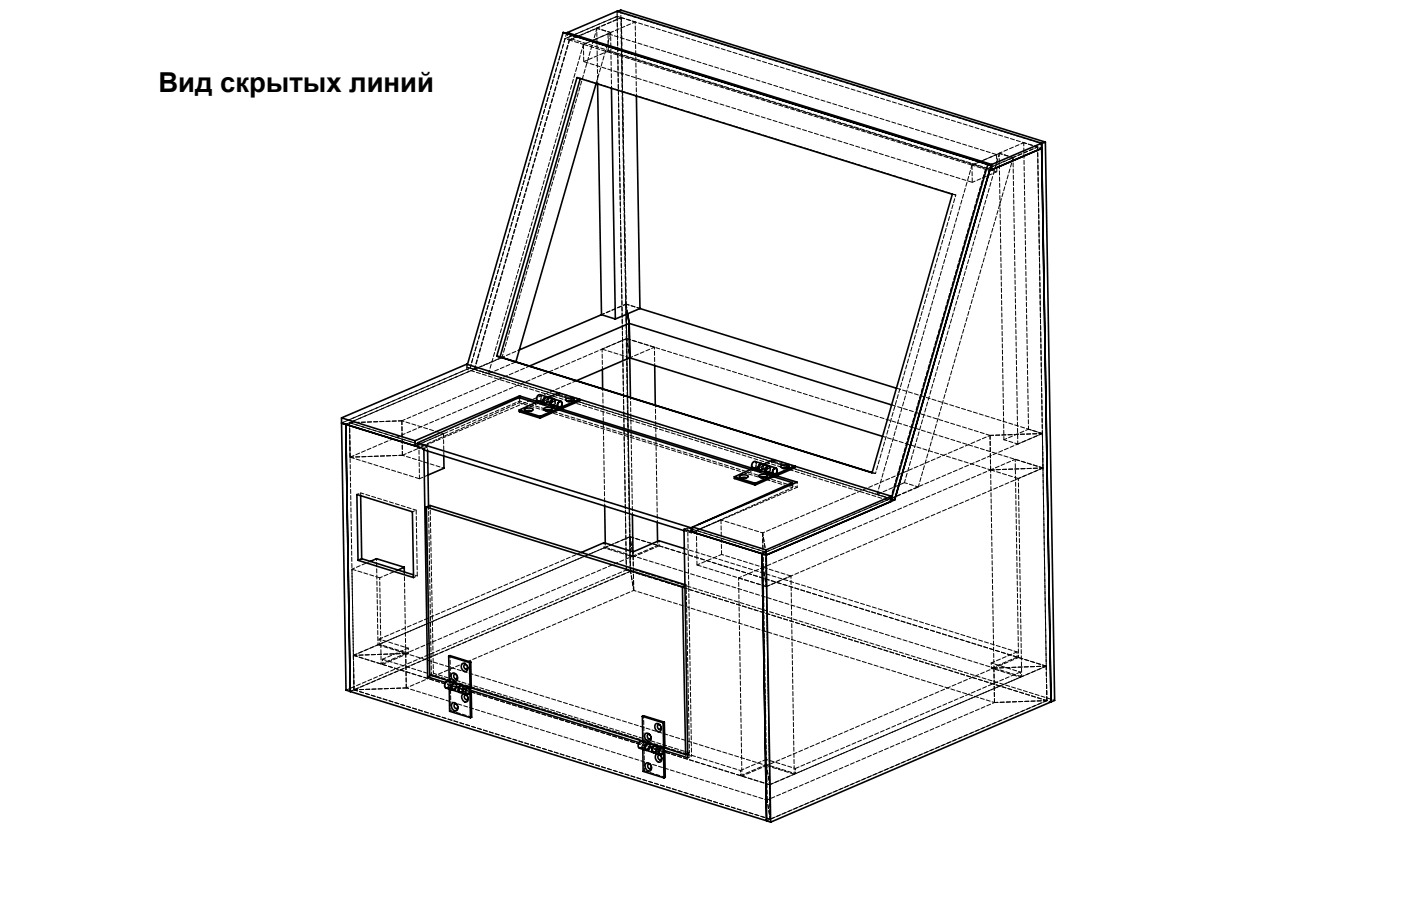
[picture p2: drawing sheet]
<svg xmlns="http://www.w3.org/2000/svg" width="432mm" height="279mm" viewBox="0 0 432 279" stroke-linecap="round" stroke-linejoin="round" font-family="sans-serif">
<defs><g id="words">
<text font-size="8.5" x="48.8" y="28.5">Вид скрытых линий</text>
</g></defs>
<g fill="none" stroke="#000" stroke-width=".5">
<path d="M173.6 10l130.8 40.7M173.6 10l-29.5 102.4M173.6 10l131.9 41M174.8 10.1v.3M174.8 10.1l130.9 40.6M174.8 10.1l15.4-6.6 130.8 40.7M190.4 3.5l.9-.4 130.9 40.7M177.8 23.9l115.7 36-24.7 85.9-115.7-36zM178.9 24.2l-24.8 85.9M183.7 25.8l-24.7 85.8M184.2 25.9l1.2 71.1M188.5 27.2l1.2 71.2"/>
<path d="M196.1 29.6l1.1 65.5M304.4 50.7l-29.7 103.2 1 .3M304.4 50.7l1.1 .3M305.5 51l-29.8 103.2M305.7 50.7v1.6M321 44.2l-15.3 6.5M321 44.2l.1 1.6M321.1 45.8l-16.1 6.8M321.1 45.8l2.8 170.7M322.2 43.8l-1.2 .5 2.9 172.2M322.2 43.8l2.8 172.2-1.1 .5M185.4 97l4.3 1.4"/>
<path d="M185.4 97l-25.3 10.9M193.4 96.8l.5 2.9M193.9 99.7l-30.7 13.2M193.9 99.7l.2 10.6M193.9 99.7l80.9 25.2M197.2 95.1l-7.5 3.3M197.2 95.1l79.1 24.6M153.1 109.8l1 .3M154.1 110.1l114.7 35.6M185.7 114v5.9M194.1 110.3l-16.4 7.1M194.1 110.3l.2 12.3"/>
<path d="M194.1 110.3l77.9 24.3M201.8 112.7l.2 12.3M105.3 128.9l22.6 7M105.3 128.9v1.6M105.3 130.5l25.3 7.9M105.3 130.5l1.3 .4 1.3 82.4M105.3 130.5l1.3 82.3 1.3 .5M127.9 135.9l.1 1.6 .7-.3M128.7 136.6l.1 1M128.7 136.6l84.3 26.2M130.6 138.4l1.2 70.4M130.8 138.3l-.2 .1"/>
<path d="M130.8 138.8l80 24.9M131.8 139.1l.3 17M160.1 126.4v.6l6.4 1.9M160.1 126.4l6.4 2M160.1 122.1l5.3 1.7M160.1 122.1l-32.2 13.8M160.1 122.1v.6M161.9 126.1a2.3 2.3 0 0 1 2.4 .2 2.03 2.03 0 0 1-2.7 .1zM163.7 126.7l-.9-.1-.5 .2M165 124.2l-5-1.6-31.3 14M165.4 124l-5.3 2.4M165.4 124l2 .7"/>
<path d="M165.4 123.4l2 .7M165.4 123.4v.6M166.5 128.4v.5M167.4 124.1v.6M167.6 126a2.15 2.15 0 0 1 2.6 .1 1.99 1.99 0 0 1-2.7 .1zM168.1 122.5l-.5 .6v1.1M168.5 122.3l-2.1-.6a1.29 1.29 0 0 0-1 1.7M168.5 122.4a1.27 1.27 0 0 0-1.1 1.7M169.6 126.5l-.9-.1-.5 .2M169.8 124.8v.6l2 .6M169.8 124.8l2 .6M170.4 123.2l-.6 .6v1"/>
<path d="M170.6 123l-2-.6a1.29 1.29 0 0 0-1 .9 1.29 1.29 0 0 0 .3 1.3M170.7 123a1.28 1.28 0 0 0-.9 2.1l-2.1-.6-.3 .2M171.8 125.4a1.22 1.22 0 0 1 1.1-1.6l.3 .3v.7l-1 1.6M171.8 126l-5.3 2.4M171.8 125.4v.6M172.2 126.4l-5.7 2.5M172.2 126.4l59.1 18.4M172.2 121.1l-3.2 1.4M172.3 124a.73 .73 0 0 1 .9 .3 .73 .73 0 0 1-.2 1 .62 .62 0 0 1-.9 .4 .62 .62 0 0 1-.2-.9zM172.9 123.7l-2.1-.6a1.28 1.28 0 0 0-1 1.7M172.9 125.6h.1M173 125.6v.5"/>
<path d="M173 126.1l-.5-.1 59.2 18.4M174.3 123.1a2.15 2.15 0 0 1 2.7 .1 2.09 2.09 0 0 1-2.7 .1zM176.3 123.6l-.5-.1-.9 .2M178.6 123.1l-34.8-10.8-38.5 16.6M178.6 123.1l-5.6 2.5M178.6 123.1v.5l-5.6 2.5M178.6 123.2l59.9 18.5M110 152.5l17.1 5.3 .4 20.3-17.2-5.3zM111.2 152.9l.3 19.4M131.4 156.4l78.9 24.5M131.4 156.4l1.2-.5 78.5 24.4M131.4 156.4l1 51.7 6.1 1.9"/>
<path d="M136.8 140.7v3.7l-4.9 2.1M186.4 156.1l.1 11.4M194.9 158.7l.2 11.4M226.3 147l6.5 2M226.3 147v.6l6.5 2M228 146.8a2.11 2.11 0 0 1 2.6 .1 2.09 2.09 0 0 1-2.7 .1zM230 147.4l-.9-.2-.5 .2M231.7 144.6l-5.4 2.4M231.7 144.6l2 .7M231.7 144l2 .7M231.7 144v.6M232.8 149v.6"/>
<path d="M233.7 144.7v.6M233.7 145.3l.4-.2 1.9 .7M233.9 146.6a2.15 2.15 0 0 1 2.6 .1 1.99 1.99 0 0 1-2.7 .1zM234.4 143.1l-.6 .9 .1 .8M234.7 142.9l-2-.6a1.29 1.29 0 0 0-1 1.7M234.8 143a1.27 1.27 0 0 0-1.1 1.7M235.9 147.1l-.9-.1-.5 .2M236 145.4l.1 .6 2 .6M236 145.4l2.1 .7M236.6 143.8l-.5 .6-.1 1.1M236.9 143.7l-2-.7a1.26 1.26 0 0 0-1 .9 1.26 1.26 0 0 0 .3 1.3M237 143.7a1.26 1.26 0 0 0-1 2"/>
<path d="M238.1 146.1a1.23 1.23 0 0 1 1.1-1.7l.3 .3v.7l-1.1 1.6M238.1 146.6l-5.3 2.4M238.1 146.1v.5M238.4 144.8l.4-.3a.92 .92 0 0 1 .6 1.1 .92 .92 0 0 1-1.1 .6l-.2-.5zM238.4 147l-5.6 2.6M238.4 147l5.8 1.8M238.5 141.7l6.4 2M238.5 141.7l-3.2 1.4M239.1 144.3l-2-.6a1.34 1.34 0 0 0-1.1 1.7M239.2 146.2h.1M239.3 146.2v.5M239.3 146.7l-.5-.1 6.9 2.1-32.2 13.8"/>
<path d="M240.8 143.6a2.4 2.4 0 0 1 2.4 .2 2.09 2.09 0 0 1-2.6 .1zM242.6 144.3l-.8-.2-.6 .2M244.2 148.8l-28.9 12.9M244.2 148.8v.5M244.9 143.7l-5.6 2.5M244.9 143.7v.6l-5.6 2.4M244.9 143.8l29.8 9.2M274.7 153l-38.6 16.6M274.7 153v1.6l-38.6 16.6M275.7 154.2l-39.6 17M111.5 172.3l-1.2 .5M111.5 172.3l15.9 5"/>
<path d="M114.1 173.1l1.9-.8 8.6 2.6M124.6 174.9l-1.9 .9M124.6 174.9v1.5M202.6 161.1l.1 5.8M210.8 163.3l25.3 7.9M210.8 163.3l1.2 70.4-7.2-2.2M210.9 169.2l-7.8-2.4-7.9 3.4-9-2.8-7.1 3M211 163.2l-.2 .1M213 162.8v1M213.5 162.6l-.5 .2M213.5 162.5l22.6 7.1M213.5 162.5v1.6"/>
<path d="M236.1 169.6v1.6M236.1 171.2l1.4 82.3M236.1 171.2l-1.2-.5 1.4 82.4M210.3 180.9l1 51.8M211.1 180.6l-.8 .3M107.9 213.3l128.4 39.8M131.8 208.8l5.5 1.7M132.9 208.3l-1.1 .5M138.3 202.4l6.4 1.9M138.3 202.4l.2 7.7M138.3 202.4l.4-.2 6.4 2M138.5 212.5l.1 6.9 6.4 1.9"/>
<path d="M139.2 207.8a1.29 1.29 0 0 1 1.7 .6 1.29 1.29 0 0 1-.6 1.7 1.54 1.54 0 0 1-1.1-2.3zM139.4 216.9a1.25 1.25 0 0 1 1.4 .2 1.25 1.25 0 0 1 .3 1.3 .89 .89 0 0 1-.8 .9 .89 .89 0 0 1-.9-.8l-.3-.7zM139.8 210.8a1.36 1.36 0 0 0-.5 1.7M140.2 210.6l-2.1-.6a1.28 1.28 0 0 0-1 .9 1.28 1.28 0 0 0 .3 1.3l2.1 .6M140.2 210.7a1.21 1.21 0 0 0-1.1 .8 1.21 1.21 0 0 0 .5 1.4M140.7 208.2a.53 .53 0 0 0-.8-.2 .53 .53 0 0 0 0 .8 .55 .55 0 0 0 .6 .6 .55 .55 0 0 0 .5-.7M140.9 217.3a.54 .54 0 0 0-.8-.1 .54 .54 0 0 0-.1 .8l.7 .5 .3-.2 .1-.4M142 211.5a1.26 1.26 0 0 0-.5 1.7M142.3 211.3l-2-.6a1.24 1.24 0 0 0-1 .9 1.24 1.24 0 0 0 .3 1.3l2 .6M142.4 204.8a1.34 1.34 0 0 1 1.6 .4 1.34 1.34 0 0 1-.1 1.7 1.34 1.34 0 0 1-1.5-.5 1.34 1.34 0 0 1 0-1.6zM142.4 211.3a1.21 1.21 0 0 0-1.1 .9 1.21 1.21 0 0 0 .4 1.3M143 213.9a1.3 1.3 0 0 0-.6 1.7 1.3 1.3 0 0 0 1.7 .7l.2-1-.8-1.2"/>
<path d="M143.9 205.2l-.1-.1a.58 .58 0 0 0-.8 .1 .58 .58 0 0 0 .2 .9l.6 .3 .3-.7M143.9 212.4l.2-.2a.78 .78 0 0 1 .8 .5 .78 .78 0 0 1-.3 1 .62 .62 0 0 1-.9 .3 .62 .62 0 0 1-.1-1zM143.9 212.2l.7-.1 .6 1.1 .2 8-.4 .1-.1-7.4-.7 .3a.95 .95 0 0 1-.9-.7 .95 .95 0 0 1 .4-1.1zM144 214.6a.53 .53 0 0 0-.8-.2 .53 .53 0 0 0 0 .8 .56 .56 0 0 0 .6 .6 .56 .56 0 0 0 .5-.7M144.5 212l-2-.6a1.28 1.28 0 0 0-1 .9 1.28 1.28 0 0 0 .3 1.3l2.1 .6M144.7 204.3l.2 8M144.8 212.3h.1M145.1 204.2l-.4 .1M145.1 204.2l.1 7.9M145.1 212.9l51.9 16.1M145.2 212.1l52.9 16.5M145.2 212.1l-.3 .2"/>
<path d="M323.9 216.5l-86.4 37M198 220.9l6.4 2M198 220.9l.1 7.8M198 220.9l.3-.2 6.5 2M198.1 231.1l.1 6.8 6.4 2M198.9 226.3a1.29 1.29 0 0 1 1.6 .7 1.29 1.29 0 0 1-.5 1.6 1.57 1.57 0 0 1-1.1-2.3zM199 235.5a1.34 1.34 0 0 1 1.6 .4 1.34 1.34 0 0 1 0 1.7 1.33 1.33 0 0 1-1.6-.5 1.33 1.33 0 0 1 0-1.6zM199.4 229.4l-.5 .8v.8M199.8 229.2l-2-.6a1.28 1.28 0 0 0-1 .9 1.28 1.28 0 0 0 .3 1.3l2.1 .6a1.2 1.2 0 0 1-.4-1.3 1.2 1.2 0 0 1 1.1-.9M200.4 226.7a.54 .54 0 0 0-.8-.1 .54 .54 0 0 0 0 .8l.7 .5 .3-.2v-.4M200.5 235.9v-.1a.59 .59 0 0 0-.9 .1 .59 .59 0 0 0 .2 .9l.6 .3 .4-.7M201.7 230a1.34 1.34 0 0 0-.5 1.8"/>
<path d="M202 229.9l-2-.7a1.29 1.29 0 0 0-.7 2.2l2 .7M202 223.3a1.31 1.31 0 0 1 1.7 .7 1.31 1.31 0 0 1-.6 1.7 1.59 1.59 0 0 1-1.1-2.4zM202.1 229.9a1.21 1.21 0 0 0-1.1 .9 1.21 1.21 0 0 0 .4 1.3M202.1 229.9a1.27 1.27 0 0 0-1 .9 1.27 1.27 0 0 0 .4 1.3l2 .7M202.1 229.9l2.1 .7M202.7 232.5a1.3 1.3 0 0 0-.6 1.7 1.3 1.3 0 0 0 1.6 .6l.2-1.3-.7-.8M203.5 223.7a.53 .53 0 0 0-.7-.1 .53 .53 0 0 0-.1 .8 .55 .55 0 0 0 .6 .6 .55 .55 0 0 0 .5-.7M203.5 231l.2-.2a.78 .78 0 0 1 .9 .5 .78 .78 0 0 1-.3 .9 .63 .63 0 0 1-1 .3 .63 .63 0 0 1-.1-1zM203.6 230.8l.7-.2 .6 1.1 .1 8-.4 .2-.1-7.5-.7 .3a.96 .96 0 0 1-.8-.7 .96 .96 0 0 1 .4-1zM203.7 233.2a.53 .53 0 0 0-.8-.2 .53 .53 0 0 0-.1 .8 .56 .56 0 0 0 .6 .6 .56 .56 0 0 0 .5-.7M204.4 222.9l.1 8M204.5 230.8v.1"/>
<path d="M204.8 222.7l-.4 .2M204.8 222.7l.1 8M204.9 230.7l6.4 2M204.9 230.7l-.4 .2M211.4 232.7l.6 .2M211.7 232.5l.3 .1M211.9 232.4l-.6 .3M236.3 253.1l1.2 .4"/>
</g>
<g fill="none" stroke="#000" stroke-width=".31" stroke-dasharray="1.3 .6">
<path d="M190.2 3.6l.2-.1M178.9 24.2h.1M144.9 113.5l-39.6 16.9M146.2 113.9l-39.6 16.9M159 111.6h.1M185.6 107.7l8.5 2.6M193.1 104.4l-85.2 36.6M201.7 107.1l-8.6-2.7M128.8 137.6v.5M162.3 126.8l.2 .3M165.4 123.1a.82 .82 0 0 1 .3-1 .82 .82 0 0 1 1 0 1.14 1.14 0 0 1-.9 1.6l-.4-.6M166.6 123.6v.5"/>
<path d="M167.6 123.7a.81 .81 0 0 1 .3-.9 .81 .81 0 0 1 1 0 1.13 1.13 0 0 1-1 1.6l-.3-.7M167.8 124.5v.5M168.1 122.5a.94 .94 0 0 1 .8 .9 .94 .94 0 0 1-.7 .9l-.6-.1M168.2 126.6l.2 .3M169.8 125.4l.3-.2M169.8 124.4a.82 .82 0 0 1 .3-.9 .82 .82 0 0 1 1-.1 1.14 1.14 0 0 1-.9 1.7l-.4-.7M170.1 125.2l-.3-.1M170.1 125.8v-.6M170.4 123.1a.98 .98 0 0 1 .6 1.2 .98 .98 0 0 1-1 .7l-.2-.2M170.7 123a1.25 1.25 0 0 1 .3 1.4 1.25 1.25 0 0 1-1.1 .7h-.1M172.2 121.1v.5M174.9 123.6l.2 .4"/>
<path d="M274.8 124.9l30.3 9.4M321.3 133.7l-45-14M124 140.4l53.7-23M128.3 157.3l.3 20.3M228.6 147.4l.2 .3M231.7 143.7a.82 .82 0 0 1 .3-1 .82 .82 0 0 1 1 0 1.14 1.14 0 0 1-.9 1.6l-.4-.6M232.8 144.2l.1 .5M233.9 144.4a.81 .81 0 0 1 .2-1 .81 .81 0 0 1 1.1 0 1.13 1.13 0 0 1-1 1.6l-.3-.6M234.1 145.1v.5M234.4 143.1a.94 .94 0 0 1 .8 .9 .94 .94 0 0 1-.7 .9l-.6-.1M234.5 147.2l.2 .3M236.1 146l.3-.2"/>
<path d="M236.1 145.1a.82 .82 0 0 1 .2-1 .82 .82 0 0 1 1.1 0 1.14 1.14 0 0 1-1 1.6l-.3-.6M236.4 145.8l-.3-.1M236.4 146.4v-.6M236.7 143.8a.98 .98 0 0 1 .6 1.1 .98 .98 0 0 1-1 .7l-.2-.1M237 143.7a1.25 1.25 0 0 1 .3 1.3 1.25 1.25 0 0 1-1.1 .7h-.1M238.5 141.7v.6M241.2 144.3l.2 .3M274.5 153.8l-39.6 16.9M305.3 144.9l8.6 2.7M321.4 144.3l-8.5-2.6M108.5 175.5l8.5 2.7M186.6 168.8l8.5 2.6"/>
<path d="M193.1 175.8l-2.9-170.8M194.2 165.5l-85.3 36.6M194.3 176.2l-2.8-170.8M194.3 176.2l-85.2 36.5M202.7 168.2l-8.5-2.7M213 163.8v.5M227.6 178.2l8.6 2.7M236 170.3l85.3-36.6M243.8 177.6l-8.6-2.6M211.1 180.6l.4-.2M211.5 180.4l-.4-.1M236.2 180.9l85.2-36.6"/>
<path d="M108.9 202.1l8.6 2.7M117.9 204.9l110.3 34.3M125 201.5l-8.5-2.6M132.9 208.3h.1M137.8 212a.87 .87 0 0 1-.7-.7 .87 .87 0 0 1 .4-.9l.4-.3a1.01 1.01 0 0 1 .6 1 1.01 1.01 0 0 1-.7 .9M138 212l-.5 .2M138.1 210l.4 .4M138.5 211.8l-.5 .2M138.5 210.1v.2M138.5 210.3l.4-.2M138.6 219.3l.4-.1M140 212.7a.87 .87 0 0 1-.8-.7 .87 .87 0 0 1 .4-.9l.5-.3a1.01 1.01 0 0 1 .6 1 1.01 1.01 0 0 1-.7 .9"/>
<path d="M140 212.8l-.4 .1M140.1 212.7l-.5 .1M140.2 210.7l.3 .4M140.5 212v.5M140.5 212l.4-.2M140.5 212.5l-.4 .2M140.8 208.2l-.1-.1M140.9 217.4l-.1-.1M141 208.7l-.2-.5M141 208.8v-.2M141.1 217.9l-.2-.6M141.1 217.9v-.1"/>
<path d="M142 213.3l-.5-.1M142 213.5h-.2M142.2 213.4a.87 .87 0 0 1-.8-.7 .87 .87 0 0 1 .4-.9l.5-.3a1.01 1.01 0 0 1 .6 1 1.01 1.01 0 0 1-.7 .9M142.4 213.4l-.6 .1M142.5 211.4l.4 .4M142.8 213.2l-.4 .2M142.8 213.2v-.5M143.2 212.6l-.4 .1M143.6 214.1l-.6-.2M143.9 205.2l-.1-.1M144.1 214.6l-.1-.1M144.1 205.7l-.2-.5"/>
<path d="M144.1 205.8v-.2M144.3 215.1l-.3-.5M144.3 215.2l-.1-.2M306.3 206l8.6 2.7M313.5 202.6l-110.4-34.3M322.5 205.4l-8.6-2.6M322.6 216.1l-2.8-170.8M197.5 230.6a.87 .87 0 0 1-.8-.7 .87 .87 0 0 1 .4-.9l.4-.3a1.01 1.01 0 0 1 .7 1 1.01 1.01 0 0 1-.7 .9M197.7 230.6l-.6 .1M197.8 228.6l.4 .4M198.1 230.4l-.4 .2M198.1 228.7v.1"/>
<path d="M198.1 228.8l.4-.1M198.2 237.9l.4-.2M199.7 231.3a.87 .87 0 0 1-.8-.7 .87 .87 0 0 1 .4-1l.4-.2a1.01 1.01 0 0 1 .6 .9 1.01 1.01 0 0 1-.6 1M199.7 231.4h-.4M199.7 231.2l-.5 .2M199.9 229.2l.3 .4M200.1 230.5l.1 .5M200.1 230.5l.4-.1M200.2 231l-.5 .2M200.5 226.8l-.1-.2M200.6 235.9l-.1-.1M200.7 227.3l-.3-.6"/>
<path d="M200.7 227.4l-.1-.2M200.8 236.4l-.3-.5M200.8 236.5v-.2M201.7 231.9l-.5-.1M201.7 232l-.3 .1M201.9 231.9a.87 .87 0 0 1-.8-.6 .87 .87 0 0 1 .4-1l.4-.3a1.01 1.01 0 0 1 .6 1 1.01 1.01 0 0 1-.6 .9M202.1 231.9l-.6 .2M202.2 229.9l.3 .5M202.5 231.7l-.4 .2M202.5 231.7v-.4M202.9 231.1l-.4 .2M203.2 232.6l-.5-.1"/>
<path d="M203.6 223.8l-.1-.2M203.7 233.2l-.1-.1M203.8 224.3l-.3-.6M203.8 224.4v-.2M203.9 233.7l-.2-.6M203.9 233.7v-.1M212 232.4l.5-.2M228.7 239.3l8.5 2.7M244.8 238.8l-8.6-2.7M237.2 242l85.3-36.6M237.4 252.6l85.2-36.5"/>
</g>
<g fill="none" stroke="#000" stroke-width=".31" stroke-dasharray="1.3 .6" stroke-dashoffset=".5">
<path d="M190.2 5l-16.1 6.9M191.5 5.4l-16.1 6.9M178.9 24.2l-1-.3M319.8 45.3l-16.1 6.9M294.6 60.1l-1.1-.2M143.9 113.2l1 .3M193.1 104.4l1 5.9M194.1 110.3l-1-5.9M128.8 138.1l2.1 .7M130.8 138.2l1-.4M160.2 123.7v-1M165.8 123.7l2 .7"/>
<path d="M166.4 123.7l-.6 .7M166.4 121.7a1.28 1.28 0 0 1 0 2M167.8 125l-2-.6M168 124.6l2 .6M168 124.4l2 .7M168.4 124.3l-.6 .7M168.4 124.3l-2-.6M168.4 122.5l-2-.7M168.6 122.4a1.33 1.33 0 0 1-.2 1.9M168.7 123.8a2.13 2.13 0 0 0 2.2-.4 2.06 2.06 0 0 0-2.7 .1l.5 .3M170.2 125.1l2 .6M170.6 123.1l-2-.6"/>
<path d="M170.8 125l-.7 .8M170.8 123.1a1.28 1.28 0 0 1 0 1.9M172.2 126.4l-2.1-.6M172.8 125.7l-2-.7M172.8 123.8l-2-.6M132.6 155.9l1 51.7M232.1 144.4l2 .6M232.7 144.3l-.6 .7M232.7 142.3a1.28 1.28 0 0 1 0 2M234.1 145.6l-2-.6M234.2 145.2l2.1 .6M234.3 145l2 .7"/>
<path d="M234.7 144.9l-.6 .7M234.7 144.9l-2-.6M234.7 143.1l-2-.7M234.8 143a1.33 1.33 0 0 1-.1 1.9M235 144.4a2.13 2.13 0 0 0 2.2-.4 2.06 2.06 0 0 0-2.7 .1l.5 .3M236.5 145.7l2 .6M236.9 143.8l-2-.7M237.1 145.7l-.7 .7M237.1 143.7a1.28 1.28 0 0 1 0 2M238.5 147l-2.1-.6M239.1 146.3l-2-.6M239.1 144.4l-2-.6"/>
<path d="M244.3 149.3v1.1M269.8 146l-1-.2M269.8 146l-1-.3M194.2 165.5l.9 5.9M194.3 176.2l1 5.9M195.1 171.4l-.9-5.9M195.1 171.4l111.2 34.6M211 163.2l1-.4M235 164.3l1 6M235.2 175l1 5.9M195.3 182.1l-1-5.9M195.3 182.1l111.2 34.6"/>
<path d="M137.5 212l2 .7M138.5 211.8l2 .7M138.7 202.2l.2 7.9M138.8 211.2l.2 8M139.7 212.7l2 .7M140.1 212.7l-2.1-.7M140.1 210.8l-2-.7M140.5 211.1l-2-.7M140.9 211.8l-2.1-.6M141.9 213.4l2 .6M142.3 211.4l-2-.6M144.4 214l-2-.6"/>
<path d="M144.5 212.1l-2-.6M144.9 213.8l-2.1-.6M144.9 212.4l-2-.6M145.2 213.2l-2-.6M197.2 230.6l2 .6M198.1 230.4l2.1 .6M198.4 220.7l.1 8M198.5 229.7l.1 8M199.3 231.3l2.1 .6M199.7 231.2l-2-.6M199.8 229.3l-2.1-.6M200.2 229.6l-2-.6"/>
<path d="M200.5 230.4l-2-.7M201.5 232l2.1 .6M202 230l-2.1-.6M204.1 232.6l-2-.7M204.2 230.7l-2.1-.6M204.5 232.4l-2-.7M204.6 231l-2.1-.6M204.9 231.7l-2-.6M211.4 232.6l-78.4-24.3M212.5 232.2l-1-51.8M236.2 236.1l1 5.9M236.2 236.1l-111.2-34.6"/>
<path d="M236.4 246.7l1 5.9M236.4 246.7l-111.2-34.6M237.2 242l-1-5.9M237.4 252.6l-1-5.9"/>
</g>
<g fill="none" stroke="#000" stroke-width=".31" stroke-dasharray="1.3 .6" stroke-dashoffset="-.1">
<path d="M179.8 13.7l.1 5.3M184 8.7l-8.5 3.7M187.5 15.7l-.1-5.3M188.3 10.1l-8.5 3.6M190.2 5l-15.3 6.6M299.6 50.9l.1 5.3M307.2 53l-.1-5.3M308 47.3l-8.4 3.6M312.3 48.6l-8.5 3.6M146.3 113.9l8.4-3.6M150.6 115.2l8.4-3.6M107.7 130.4l21.4 6.6"/>
<path d="M169.1 124.2l1.2-.1a.84 .84 0 0 0-1.5-.2l.3 .3M107.9 141l21.4 6.6M235.4 144.8l1.2-.1a.84 .84 0 0 0-1.5-.2l.3 .3M270.3 152.5l8.4-3.7M274.6 153.8l8.4-3.6M236 170.3l-21.4-6.7M236.2 180.9l-21.4-6.7M138.5 210l6.8 2.1M198.1 228.6l6.8 2.1"/>
</g>
<g fill="none" stroke="#000" stroke-width=".31" stroke-dasharray="1.3 .6" stroke-dashoffset=".3">
<path d="M174.6 10.3l-29.7 103.2M179.8 13.7l-4.3-1.3M179.9 19l7.6-3.3M187.4 10.4l-7.6 3.3M188.2 10l-4.3-1.3M188.3 10.1l-4.3-1.4M190.2 3.6l2.9 172.2M191.3 3.1l2.9 172.2M191.5 5.4l-7.6 3.3M195.8 6.8l-4.3-1.4M195.8 6.8l-7.6 3.2M299.7 56.2l7.5-3.2"/>
<path d="M303.8 52.2l-4.2-1.3M307.1 47.7l-7.5 3.2M307.9 47.3l1.5 88.3M312.2 48.6l1.5 88.3M312.2 48.6l-4.3-1.3M312.3 48.6l-4.3-1.3M315.5 44l-7.6 3.3M319.8 45.3l-7.6 3.3M319.8 45.3l-4.3-1.3M185.4 97l7.6-3.2M193 93.8l-1.5-88.4M193 93.8l-7.6 3.2"/>
<path d="M197.2 95.1l-4.2-1.3M150.6 115.2l-4.3-1.3M159 111.6l-4.3-1.3M185.6 107.7l.1 6.3M193.1 104.4l-7.5 3.3M194.1 110.3l7.6-3.2M129.1 137l7.6-3.2M161.8 126.5l.5 .5M163.7 126.9l.5-.4M167.7 126.4l.5 .4M168.3 123.7l.6 .4M169.6 126.7l.5-.4"/>
<path d="M170.3 124.1l.5-.5M174.4 123.4l.5 .5M176.3 123.9l.6-.5M309.4 135.6l7.6-3.2M313.7 136.9l7.6-3.2M313.7 136.9l-4.3-1.3M317 132.4l-1.5-88.4M321.3 133.7l-1.5-88.4M321.3 133.7l-4.3-1.3M111.2 152l17.1 5.3M228.1 147.2l.5 .4M230 147.6l.5-.5"/>
<path d="M234 147l.5 .4M234.6 144.3l.6 .4M235.9 147.4l.5-.5M236.6 144.7l.5-.5M240.7 144l.5 .5M242.6 144.5l.6-.5M244.3 150.4l-84.3-26.2M245.7 150.3l-32.2 13.8M274.6 153.8l-4.3-1.3M283 150.2l-4.3-1.4M312.9 141.7l-7.6 3.2M313.9 147.6l7.5-3.3"/>
<path d="M194.2 165.5l-7.6 3.3M195.1 171.4l7.6-3.2M214.6 163.6l7.6-3.2M214.8 174.2l7.6-3.2M235.2 175l-7.6 3.2M116.5 198.9l-7.6 3.2M236.2 180.9l7.6-3.3M106.7 212.8l86.4-37M108 213.2l86.3-37M117.5 204.8l7.5-3.3M133 208.3l-.9-52.2M133.6 207.6l78.9 24.6"/>
<path d="M138.5 211.8v.7M139.8 210.8a.95 .95 0 0 1 .8 .9 .95 .95 0 0 1-.8 1M139.8 212.7l-.5-.2M140.3 210.7a1.32 1.32 0 0 1-.3 2.1M142 211.5a.99 .99 0 0 1 .7 .9 .99 .99 0 0 1-.7 .9M142.4 211.3a1.37 1.37 0 0 1-.4 2.2M313.5 201l-102.6-31.8M313.9 202.8l-7.6 3.2M314.9 208.7l7.6-3.3M198.1 230.4v.7M199.5 229.4a.95 .95 0 0 1 .7 .9 .95 .95 0 0 1-.7 .9M199.5 231.2l-.6-.2"/>
<path d="M200 229.2a1.32 1.32 0 0 1-.3 2.2M201.7 230a.99 .99 0 0 1 .7 1 .99 .99 0 0 1-.7 .9M202.1 229.9a1.37 1.37 0 0 1-.4 2.1M236.2 236.1l-7.5 3.2M236.3 253.1l86.3-37M237.2 242l7.6-3.2"/>
</g>
<g fill="none" stroke="#000" stroke-width=".31" stroke-dasharray="1.3 .6" stroke-dashoffset=".6">
<path d="M174.8 10.3l.1 1.3M183.9 8.7l.3 17.2M188.2 10l.3 17.2M143.9 113.9l-38.6 16.5M193.1 104.4l1.1 61.1M106.6 130.8l1.1-.4M131.8 139.1v-1.3M136.7 133.8l-12.8-4M160.2 123.7l85.5 26.6M305.1 134.3l-70.1 30M110 152.5l1.2-.5M127.1 157.8l1.2-.5"/>
<path d="M136.9 144.4l-12.9-4M305.3 144.9l-70.1 30.1M305.3 144.9l1 61.1M312.9 141.7l1 61.1M313.9 147.6l1 61.1M321.4 144.3l1.1 61.1M127.5 178.1l1.1-.5M128.6 177.6l-1.1-.3M193.1 175.8l1.1-.5M202.7 166.9v1.3M213.5 162.5l1.8-.8M222.2 160.4l12.8 3.9"/>
<path d="M222.4 171l12.8 4M227.6 178.2l1.1 61.1M234.9 170.7l1.1-.4M235.2 175l1 61.1M243.8 177.6l1 61.2M236.2 180.9l1 61.1M108 213.2l1.1-.5M125 201.5l70.1-30.1M125.2 212.1l70.1-30M132.4 208.1l1.2-.5M306.3 206l-70.1 30.1M306.5 216.7l-70.1 30"/>
<path d="M212 233.7l1.1-.5M213.1 233.2l-1.1-.4M236.3 253.1l1.1-.5"/>
</g>
<g fill="none" stroke="#000" stroke-width=".31" stroke-dasharray="1.3 .6" stroke-dashoffset=".2">
<path d="M174.1 11.9l-29.2 101.6M175.4 12.3l-29.2 101.6M175.5 12.4l-29.2 101.5M179.8 13.7l-29.2 101.5M299.6 50.9l-29.3 101.6M303.7 52.2l-29.2 101.6M303.8 52.2l-29.2 101.6M154.7 110.3l29.3-101.6M107.7 130.4l16.2-.6M123.9 129.8l39.3-16.9M123.9 129.8l-16.2 .6M166.6 123.6l6.3 1.9"/>
<path d="M169 122.5l-2.4 1.1M305.1 134.3l16.2-.6M321.3 133.7l-16.2 .6M107.9 141l16.1-.6M124 140.4l-16.1 .6M129.3 147.6l2.6-1.1M232.8 144.2l6.4 1.9M235.3 143.1l-2.5 1.1M278.7 148.8l29.3-101.5M283 150.2l29.3-101.6M305.3 144.9l16.1-.6M321.4 144.3l-16.1 .6"/>
<path d="M108.9 202.1l16.1-.6M109.1 212.7l16.1-.6M125 201.5l-16.1 .6M125.2 212.1l-16.1 .6M138.5 210.3l6.3 2M306.3 206l16.2-.6M306.5 216.7l16.1-.6M322.5 205.4l-16.2 .6M322.6 216.1l-16.1 .6M198.1 228.8l6.4 2"/>
</g>
<g fill="none" stroke="#000" stroke-width=".31" stroke-dasharray="1.3 .6" stroke-dashoffset=".4">
<path d="M144.1 112.4l-.2 .8M107.7 130.4l1.4 82.3M131.8 137.8l-24.1-7.4M165.8 124.4l-5.7 2.5M166.6 124.1l6 1.8M170.1 125.8l-2.3-.8M172.2 121.6l-5.6 2.5M272 134.6l33.3 10.3M111.2 152.9v-.9M232.1 145l-5.7 2.5M232.9 144.7l6 1.9M236.4 146.4l-2.3-.8"/>
<path d="M238.5 142.3l-5.6 2.4M114.1 173.1l-5.6 2.4M117 178.2l5.7-2.4M124.6 176.4l.4 25.1M210.8 163.7l2.2 .6M236 170.3l-24-7.5M138.5 210.4l.3 .8M140.5 211.1l.4 .7M142.8 212.7l-2.3-.7M142.9 211.8l.3 .8M143.2 212.6l-2.3-.8M145.1 212.9l-7.8-2.4"/>
<path d="M198.2 229l.3 .7M200.2 229.6l.3 .8M202.5 231.3l-2.4-.8M202.5 230.4l.4 .7M202.9 231.1l-2.4-.7M204.8 231.4l-7.8-2.4M237.4 252.6l-1.4-82.3"/>
</g>
<g fill="none" stroke="#000" stroke-width=".31" stroke-dasharray="1.3 .6" stroke-dashoffset=".8">
<path d="M190.2 3.4v1.6M143.8 112.3l.1 1.6M160 122.6v1.6M162.5 127.1a.75 .75 0 0 0 1.2-.4M168.4 126.9a.75 .75 0 0 0 1.2-.4M175.1 124a.73 .73 0 0 0 1.2-.4M228.8 147.7a.75 .75 0 0 0 1.2-.4M234.7 147.5a.75 .75 0 0 0 1.2-.4M241.4 144.6a.73 .73 0 0 0 1.2-.4M245.7 150.3v-1.6M186.2 167.4v1.5M195.2 170.1v1.6"/>
<path d="M203.1 166.7v1.6M116.8 197.1l.1 1.6M125.8 199.9l.1 1.6M117.9 203.3v1.6M305.5 204.5v1.6M313.5 201v1.6M314.5 207.3v1.5M228.2 237.6v1.6M236.2 234.2v1.6M245.1 237l.1 1.6"/>
</g>
<g fill="none" stroke="#000" stroke-width=".31" stroke-dasharray="1.3 .6" stroke-dashoffset=".1">
<path d="M178.9 24.2l115.7 35.9M183.7 25.7l4.6-15.6M193 93.8l.1 10.6M193 93.8l.5 2.9M193.5 96.7l-.5-2.9M107.7 130.4l.2 10.6M123.9 129.8l.1 10.6M129.1 137l.2 10.6M136.7 133.8l.1 6.8M168.6 122.4a1.27 1.27 0 0 1 .4 1.3 1.27 1.27 0 0 1-1.1 .8M178.7 123.1l-6.5-2M178.7 123.6l-6.5-2"/>
<path d="M305.1 134.3l.2 10.6M321.3 133.7l.1 10.6M234.9 143a1.27 1.27 0 0 1 .4 1.3 1.27 1.27 0 0 1-1.1 .9M244.9 143.7l-6.4-2M244.9 144.3l-6.4-2M321.4 144.3l-128.3-39.9M179.2 170.4l-62.4 26.7M186.2 168.9l-69.3 29.8M194.2 165.5l.1 10.7M195.1 171.4l.2 10.7M203.1 168.3l-7.9 3.4M214.8 174.2l-.2-10.6"/>
<path d="M222.4 171l-.2-10.6M235 164.3l.2 10.7M235.2 175l-.2-10.7M236 170.3l.2 10.6M125.8 199.9l-7.9 3.4M236.2 180.9l-.2-10.6M108.9 202.1l.2 10.6M108.9 202.1l128.3 39.9M109.1 212.7l128.3 39.9M117.9 203.3l93.8 29.2M125 201.5l.2 10.6M125.9 201.5l-8 3.4"/>
<path d="M138.9 210.1l6.4 2M139 219.2l6.4 2M305.5 204.5l8-3.5M305.5 206.1l8-3.5M306.3 206l.2 10.7M322.5 205.4l.1 10.7M322.5 205.4l-128.3-39.9M322.6 216.1l-128.3-39.9M198.5 228.7l6.4 2M198.6 237.7l6.4 2M228.2 237.6l8-3.4M228.2 239.2l8-3.4"/>
<path d="M236.2 236.1l.2 10.6M245.1 237l69.4-29.7M245.2 238.6l69.3-29.8M237.2 242l.2 10.6"/>
</g>
<g fill="none" stroke="#000" stroke-width=".31" stroke-dasharray="1.3 .6" stroke-dashoffset=".7">
<path d="M174.9 11.6l130.8 40.7M175.4 12.3l-1.3-.4M191.5 5.4l-1.3-.4M196.2 29.6l-.4-22.8M305 52.6l-1.3-.4M321.1 44.3l-130.9-40.7M321.1 45.7l-130.9-40.7M321.1 45.7l-1.3-.4M294.6 60.1l-24.8 85.9M143.9 113.2l130.8 40.7M144.9 113.5l130.9 40.7M146.2 113.9l-1.3-.4"/>
<path d="M160.1 107.9l-52.4 22.5M185.8 119.9l.6 36.1M201.7 107.1l.1 5.6M128.8 137.2l31.4-13.5M160 124.2l-31.2 13.9M172.2 126.4l-7.1-2.2M172.6 125.9l-7.2-2.2M194.3 122.6l.6 36.1M202 124.9l.6 36.2M238.5 147l-7.2-2.2M238.9 146.6l-7.2-2.3M274.7 154.6l-130.8-40.7"/>
<path d="M275.8 154.2l-1.3-.4M108.5 175.5l.4 26.6M116.1 172.3l.4 26.6M117 178.2l.5 26.6M186.6 167.5v1.3M193.1 175.8l130.8 40.7M194.2 175.3l130.9 40.7M194.3 176.2l-1.2-.4M195.1 170.1v1.3M195.2 171.7l-9-2.8M212 162.8l1.1 70.4M213 164.3l31.3-13.9"/>
<path d="M116.8 197.1l9 2.8M116.9 198.7l9 2.8M314.5 207.3l-9-2.8M314.5 208.8l-9-2.7M323.9 216.5l-1.3-.4M212 232.6l16.2 5M236.2 234.2l8.9 2.8M236.2 235.8l9 2.8"/>
</g>
<path d="M299.6 50.9l-119.8-37.2M299.7 56.2l-119.8-37.2M307.1 47.7l-119.7-37.3M307.2 53l-119.7-37.3" fill="none" stroke="#000" stroke-width=".31" stroke-dasharray="1.3 .6" stroke-dashoffset="-.2"/>
<use href="#words"/>
</svg>
